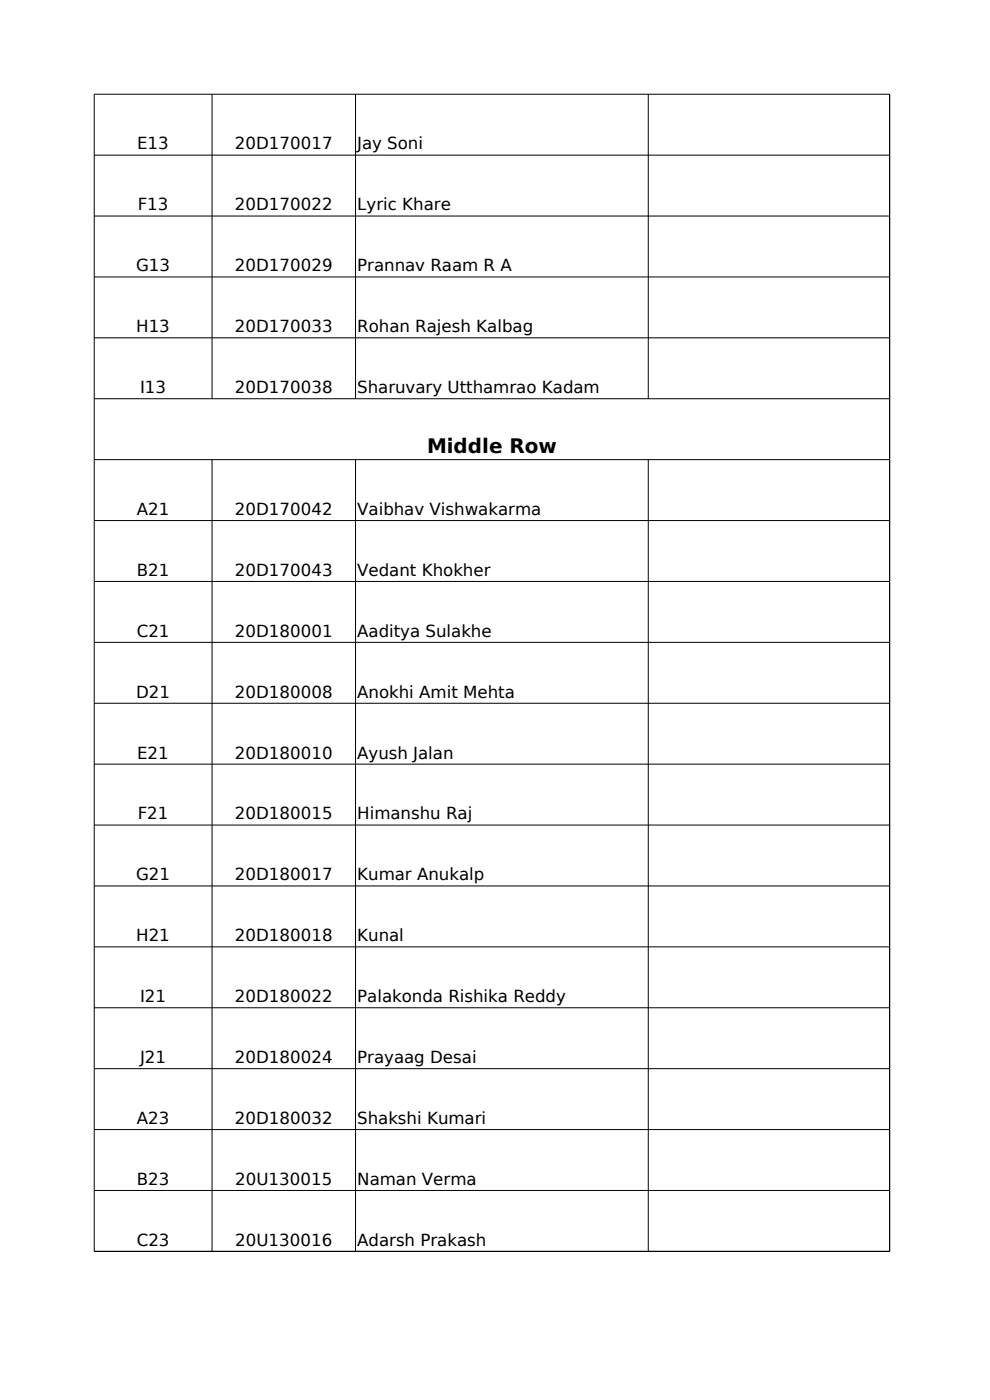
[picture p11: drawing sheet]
<svg xmlns="http://www.w3.org/2000/svg" width="210mm" height="297mm" viewBox="0 0 210 297" stroke-linecap="round" stroke-linejoin="round" font-family="sans-serif">
<defs><g id="words">
<text font-size="4.2" x="90.6" y="96.2">Middle Row</text>
<g font-size="3.5">
<text x="29.1" y="31.7">E13</text>
<text x="49.8" y="31.7">20D170017</text>
<text x="75.8" y="31.7">Jay Soni</text>
<text x="29.2" y="44.6">F13</text>
<text x="49.8" y="44.6">20D170022</text>
<text x="75.8" y="44.6">Lyric Khare</text>
<text x="28.9" y="57.6">G13</text>
<text x="49.8" y="57.6">20D170029</text>
<text x="75.8" y="57.6">Prannav Raam R A</text>
<text x="28.9" y="70.5">H13</text>
<text x="49.8" y="70.5">20D170033</text>
<text x="75.8" y="70.5">Rohan Rajesh Kalbag</text>
<text x="29.7" y="83.4">I13</text>
<text x="49.8" y="83.4">20D170038</text>
<text x="75.8" y="83.4">Sharuvary Utthamrao Kadam</text>
<text x="29" y="109.3">A21</text>
<text x="49.8" y="109.3">20D170042</text>
<text x="75.8" y="109.3">Vaibhav Vishwakarma</text>
<text x="29" y="122.2">B21</text>
<text x="49.8" y="122.2">20D170043</text>
<text x="75.8" y="122.2">Vedant Khokher</text>
<text x="29" y="135.1">C21</text>
<text x="49.8" y="135.1">20D180001</text>
<text x="75.8" y="135.1">Aaditya Sulakhe</text>
<text x="28.9" y="148">D21</text>
<text x="49.8" y="148">20D180008</text>
<text x="75.8" y="148">Anokhi Amit Mehta</text>
<text x="29.1" y="160.9">E21</text>
<text x="49.8" y="160.9">20D180010</text>
<text x="75.8" y="160.9">Ayush Jalan</text>
<text x="29.2" y="173.9">F21</text>
<text x="49.8" y="173.9">20D180015</text>
<text x="75.8" y="173.9">Himanshu Raj</text>
<text x="28.9" y="186.8">G21</text>
<text x="49.8" y="186.8">20D180017</text>
<text x="75.8" y="186.8">Kumar Anukalp</text>
<text x="28.9" y="199.7">H21</text>
<text x="49.8" y="199.7">20D180018</text>
<text x="75.8" y="199.7">Kunal</text>
<text x="29.7" y="212.6">I21</text>
<text x="49.8" y="212.6">20D180022</text>
<text x="75.8" y="212.6">Palakonda Rishika Reddy</text>
<text x="29.7" y="225.5">J21</text>
<text x="49.8" y="225.5">20D180024</text>
<text x="75.8" y="225.5">Prayaag Desai</text>
<text x="29" y="238.4">A23</text>
<text x="49.8" y="238.4">20D180032</text>
<text x="75.8" y="238.4">Shakshi Kumari</text>
<text x="29" y="251.4">B23</text>
<text x="49.9" y="251.4">20U130015</text>
<text x="75.8" y="251.4">Naman Verma</text>
<text x="29" y="264.3">C23</text>
<text x="49.9" y="264.3">20U130016</text>
<text x="75.8" y="264.3">Adarsh Prakash</text>
</g>
</g></defs>
<g fill="none" stroke="#000" stroke-width=".21">
<path d="M20 20h168.7v245.5h-168.7zM45 20v64.6M75.4 20v64.6M137.5 20v64.6M20 32.9h168.7M20 45.8h168.7M20 58.8h168.7M20 71.7h168.7M20 84.6h168.7M20 97.5h168.7M45 97.5v168M75.4 97.5v168"/>
<path d="M137.5 97.5v168M20 110.4h168.7M20 123.4h168.7M20 136.3h168.7M20 149.2h168.7M20 162.1h168.7M20 175h168.7M20 188h168.7M20 200.9h168.7M20 213.8h168.7M20 226.7h168.7M20 239.6h168.7"/>
<path d="M20 252.6h168.7"/>
</g>
<use href="#words"/>
</svg>
